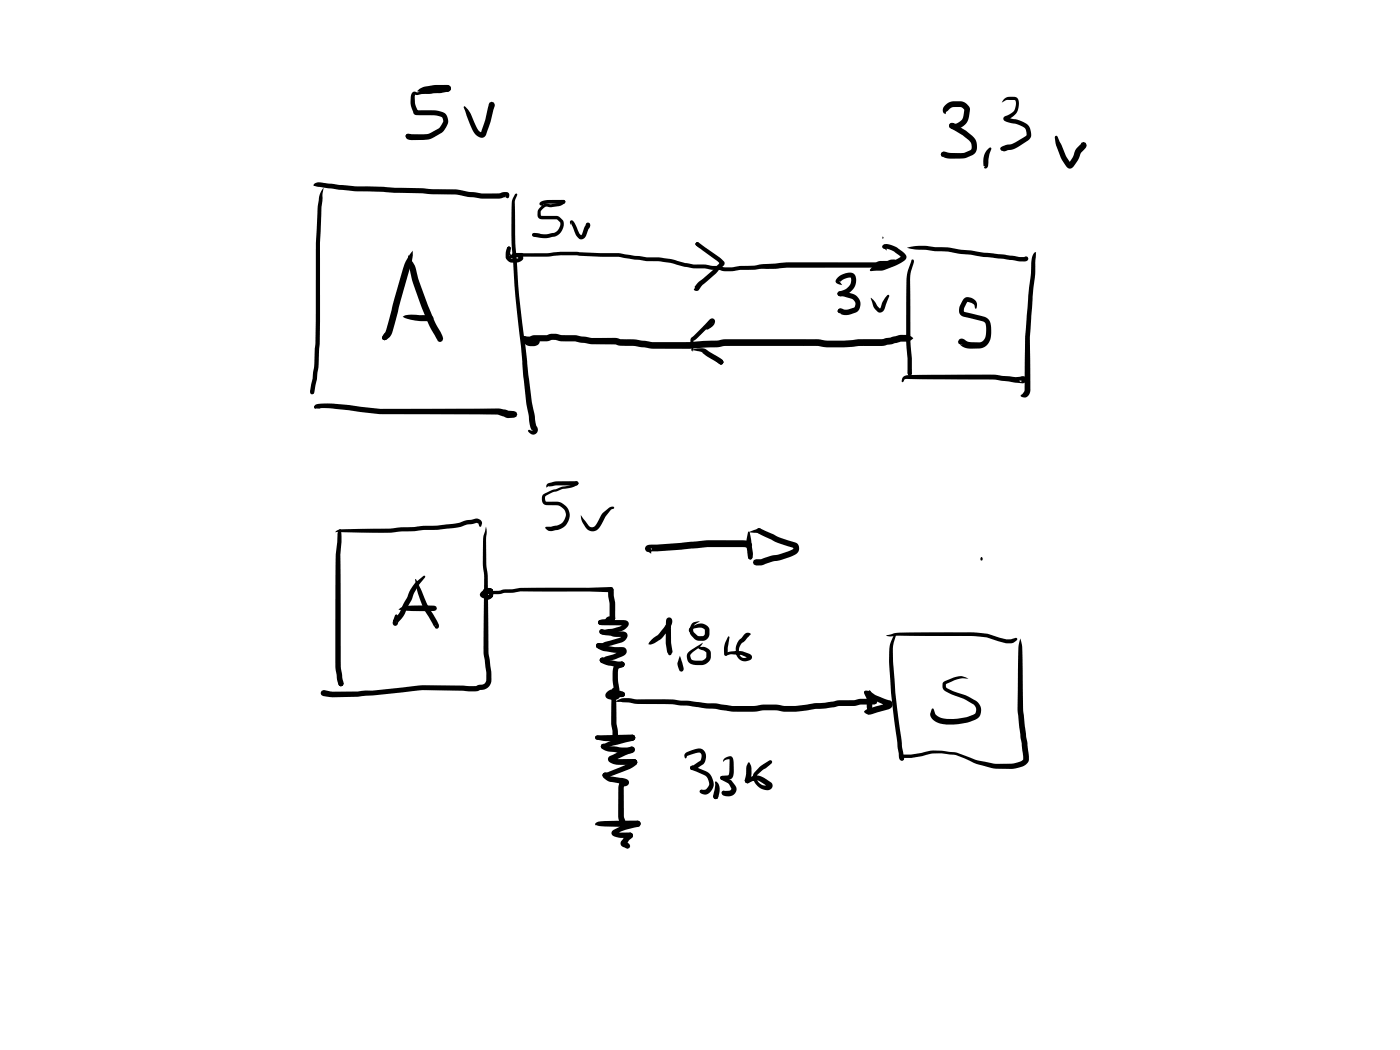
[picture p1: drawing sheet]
<svg xmlns="http://www.w3.org/2000/svg" width="285mm" height="214mm" viewBox="0 0 285 214" stroke-linecap="round" stroke-linejoin="round" font-family="sans-serif">
<g fill="#000">
<path d="M84.9 18.6a3.4 3.4 0 0 1 2.4-1.1l1.2-.2h2.6l.6 .3 .1 .4-.2 .5-.5 .2-.3-.1 .2 .1h-2.4l-1.8 .2zM84 18.8a.73 .73 0 0 1 .9 0l2.5-.2 1.9-.5 1.8-.8 .5 .2 .2 .5-.1 .3-.3 .3-1.6 .3-4 .2-.9 .3-.5-.1 .1 1.9 .6 1.6-.2-.3h.2a13.1 13.1 0 0 1 4.7 .2 1.89 1.89 0 0 1 1.3 2.6 3.3 3.3 0 0 1-1.2 1.8l-2.3 1.2a9.8 9.8 0 0 1-3.8 .2 1.11 1.11 0 0 1-1.2-.6l.1-.5 .4-.2 .4 .3-.1-.2h3.6l2.4-1.2 .9-1.4-.3-.8-.5-.2a10.4 10.4 0 0 0-4-.2l-.8-.1a.65 .65 0 0 1-.6-.6 4.6 4.6 0 0 1-.2-3.9zM64 37.4a1.96 1.96 0 0 1 1.9-.2l6.4 .7 13.8 .4 2.2 .2 4.5 .1 5.2 .8 3.9-.1a1.63 1.63 0 0 1 1.7 .1l.1 .1a.77 .77 0 0 1-.4 .9l-.2-.1-.2-.4 .3 .2-1.4 .3h-3.7l-2.9-.3-2.4-.5h-4.6l-2.1-.2-5.8-.1-5.5-.3a52.8 52.8 0 0 1-9.3-.9l-1.6-.2zM65.9 38.2l-.2 1.3-.1 1.5a124.6 124.6 0 0 0-.4 16.1 171.1 171.1 0 0 1-.4 18.2l-.8 4.5-.2 .4-.3 .1-.2-.1-.1-.3 .1-.3-.2 .2v-.1l.8-4.8a195.7 195.7 0 0 0 .4-17.8 153.6 153.6 0 0 1 .4-14.6 8.3 8.3 0 0 1 .8-3.7zM82.8 27.3h.8l.1 .2-.4 .3 .2-.1-.1 .4-.3 .1-.4-.2-.1-.4zM94.6 21.6a4.4 4.4 0 0 1 1.6 2.4l1 2.2 .4 .5 .5 .3h-.2l.9-2.5 .7-3.2 .2-.4 .4-.2 .5 .2 .1 .7-.8 3.2-.8 2.1a1.15 1.15 0 0 1-.7 1.1 1.15 1.15 0 0 1-1.3-.4l-.2-.1a10.1 10.1 0 0 1-2-4.3l-.5-1.4zM104.9 39.5l.2-.1 .2 .2-.4 1.1-.1 .7a103.9 103.9 0 0 0 .4 11.3 281.5 281.5 0 0 0 2.1 21.3l1 8 .9 4.7a1 1 0 0 1-.2 1.7 1 1 0 0 1-1.4-.8l.8 .1-.1-.1a7.3 7.3 0 0 1-.7-3.4l-.5-2.1-.8-8.5a406.7 406.7 0 0 1-2.1-23.1v-9.4zM191.7 31.1l.4-.2 .3 .2-.2-.1 .6 .6-.1 .2h-1l-.2-.4zM192.5 21.4l1.1-.7 1.9-.1a2.11 2.11 0 0 1 2 1.8l-.2 1.3a3 3 0 0 1-3.2 2.6l-.7-.3-.2-.4 .2-.4 .3-.2 .8 .2a2.18 2.18 0 0 0 1.7-1.7l.1-1.3 .1 .2-.7-.6h-1.5a2.42 2.42 0 0 0-1.5 .9l-.2 .6-.5-.5a1.29 1.29 0 0 1 .5-1.4zM193.4 25.2l.4-.2 .4 .2 .2 .4-.1 .4-.5 .2-.4-.2-.2-.4zM193.4 25.2l.4-.2 .5 .3v-.1a9.2 9.2 0 0 1 2.8 1.8 2.89 2.89 0 0 1 1.3 4.3l-1.6 .8-1.2 .2-2.7-.1-.8-.2 .2-.1-.2 .1-.4-.2-.2-.4 .1-.2 .5-.3 1.5 .2h2.5l1.6-.6a1.65 1.65 0 0 0-.5-2l-1.1-.9-2.6-1.5-.3-.5zM200.9 30.6l.5-.5h.4v.2l-.5 2-.2 1.6-.2 .3-.3 .1-.3-.2 .2-.3h-.3a4.2 4.2 0 0 1 .7-3.2z"/>
<path d="M204.4 20.2l.1-.1a2.39 2.39 0 0 1 2.1-.4 1.29 1.29 0 0 1 .8 1.8 3.3 3.3 0 0 1-2.4 2.9l.1-.2-.1-.3h.1a10.2 10.2 0 0 1 4.1 1.5l.1 .1a2.74 2.74 0 0 1 .4 2.7l-3 2-1.6 .4a.95 .95 0 0 1-1.4-.3l.1-.3 .5-.3 1.9-.5 2.6-1.5 .2-.4-.3-1.2a6.7 6.7 0 0 0-3.5-1.2 .78 .78 0 0 1-.8-1.1l.1-.1a2.61 2.61 0 0 0 2.4-2.6l-.2-.6-.2-.1h-1.6l-1 .5zM203.8 30l.3-.2 .4 .3v.3l-.4 .3-.3-.1-.1-.3zM214.8 27.7l.3-.1 .2 .3 1.7 3.9 1.1 1.5h-.5l.1-.2a5.9 5.9 0 0 0 1.2-2.5l1.3-1.5 .4-.2 .5 .2 .1 .4v.4l-1.2 1.4a6.5 6.5 0 0 1-1.7 2.8 .96 .96 0 0 1-1.4-.5l-.8-1.3-1.1-2.7-.2-1.7zM83.2 51.9l1.3 2.2 .3 1a65.1 65.1 0 0 0 3.7 10.4l1.6 2.9 .1 .6-.2 .5-.4 .1-.4-.1-.7-1.2a28.2 28.2 0 0 1-3.1-6.8l-1.4-4.1-.5-2.3a5.2 5.2 0 0 1-.3-3.2zM84 51v1a46 46 0 0 1-1.9 7.3l-2.2 8.2a2.42 2.42 0 0 1-1.6 1.8l-.4-.2-.1-.4 .8-1.6 3.1-11.2a10.5 10.5 0 0 1 2.3-4.9zM103.3 50.3l.3-.1 .3 .1 .1 .3-.3 .9v.8l.6 .4h1l.5-.3v.3l-.6-.4h-.5a.24 .24 0 0 0 .2-.2 .24 .24 0 0 0-.3-.3 .24 .24 0 0 0-.2 .2l.1-.3 .4-.2h1.4l.2 .1 .2 .3-.2 .3-.2 .1h-1.4l.3-.2a.55 .55 0 0 1-.6 .5 .55 .55 0 0 1-.5-.7 .55 .55 0 0 1 .7-.4 1.64 1.64 0 0 1 1.7 1.1l-.2 .4-.6 .4-1.4 .1a1.54 1.54 0 0 1-1.3-2.1zM103.5 52.3l1.2-.6 1.5-.1a50.6 50.6 0 0 0 8.7-.3l11 .2 2.7 .5a28.3 28.3 0 0 0 6.1 .5l1.9 .3 3.5 .8a9.7 9.7 0 0 0 3.5 .3l1.4 .2 1.6 .1 .9 .2h1.2l1.9-.3h3l2.5-.4a49.7 49.7 0 0 1 7.9-.3h14.2l1-.3h1.6a2 2 0 0 1 1.7-.1l.2 .4-.2 .4-.3 .1-1.4 .3h-1.5l-1.1 .3h-18l-2.2 .2-7.2 .2-2.1 .3-4.2-.3a8.9 8.9 0 0 0-3.3-.3l-1.8-.3-2.9-.8-1.9-.3a27.7 27.7 0 0 1-6.4-.5l-2.3-.4-11.7-.3a46.2 46.2 0 0 1-8.6 .2l-1.7 .5v-.1l.3 .5-.8-.2-.1-.3zM103.4 50.3h.4a1.08 1.08 0 0 1 .1 1.2l.6 1.3-1.1-1.2-.1-1zM108.4 47.6l.3-.2 1.2 .2 .2 .2-.2 .3-1.2 .1-.3-.1-.1-.3zM109.9 41.2l.4-.2a8.7 8.7 0 0 1 3.7-.3l1 .1 .1 .3-.1 .3-.3 .1h-3.3l-1.1 .2-.1-.2 1.1 .5-.9-.1a.43 .43 0 0 1-.5-.2 .43 .43 0 0 1 0-.5zM110 42.2a1.88 1.88 0 0 1 2.2-.6l1.6-.4a1.25 1.25 0 0 1 1.2-.4l.1 .3-.1 .3-.8 .5-2.4 .3a1.09 1.09 0 0 0-1.5 .6l-.2 .3 .1 .8 3.1 .1 .7 .3a2.04 2.04 0 0 1 0 3.2l-.1 .1a4.6 4.6 0 0 1-3.2 .9l-2-.3-.3-.1-.1-.3 .1-.2 .4-.2 1.9 .3 1.6-.2a1.64 1.64 0 0 0 1.5-1l.3-1.1-.7-.7h-2.9a.89 .89 0 0 1-1.1-1.1l.1-.8zM116.2 44.9a.65 .65 0 0 1 .8 .6l.9 1.9 .5 .6-.1-.1 .2-.3 .9-2.2 .3-.1 .3 .1 .1 .7-.7 1.8a1.04 1.04 0 0 1-1 .8 1.04 1.04 0 0 1-1.1-.7l-1.1-2.5 .3-.1-.3 .4-.1-.3z"/>
<path d="M141.8 49.4h.4l.1 .3-.2 .3-.4-.1-.1-.2zM141.7 49.4h.6l4.2 3a1.59 1.59 0 0 1 1 1.4l-1.7 1.9-2.8 2.4-.8 1-.4 .1-.5-.1v-.2l.2-.2-.1-.3 .7-.9 2.9-2.3 1.7-1.8v.4l-.7-.7-4.3-3.2-.1-.2zM141.6 49.5l.3-.2 .3 .1 .4 1.1-.9-.5zM170.6 59.4a5 5 0 0 1 3.4 .6 2.08 2.08 0 0 1 .2 3.6l-1.5 .5h-1l-.7-.2 .3-.2-.3 .1-.3-.1-.2-.4 .2-.3a1.43 1.43 0 0 1 1.4 .1l1.8-.5 .3-.5a1.22 1.22 0 0 0-1.1-1.4l-2.5-.5-.1-.4zM170.6 56.5a2.99 2.99 0 0 1 3.3-.7 2.92 2.92 0 0 1-1.9 4.3 1.31 1.31 0 0 1-1.4 .1l-.1-.4 .1-.4 .4-.1a2.25 2.25 0 0 0 2.2-2.8 2.88 2.88 0 0 0-2.1 .9l-.1-.2 .5 .9-.6-.2a.76 .76 0 0 1-.8-.6 .76 .76 0 0 1 .5-.8zM179.8 49.9a1.72 1.72 0 0 1 1.8 0l1 .5 1.2 .9a1.08 1.08 0 0 1 .8 1.1 1.08 1.08 0 0 1-.9 1l-1.3 .7-2.6 .9-2.5 .2-.2-.2a1.41 1.41 0 0 1 .9-.9l1.7-.2 2.2-.8 1.7-.9v.3l-1.8-1.4-1.5-.5 .1-.2-.3 .2-.3-.1-.2-.3zM179.8 49.9l.3-.1 .3 .1 .1 1.1-.2-.2a.65 .65 0 0 1-.5-.9zM184.6 50.4a11.8 11.8 0 0 1 5.8-.1 22.1 22.1 0 0 1 5.8 .6l8.2 .9 3.2 .5h1.1l-.2 .3 .1-.3 .3-.1 .3 .1 .2 .3a.68 .68 0 0 1-.8 .6l-13.2-1.5a16.8 16.8 0 0 0-5.1-.6l-1.7-.2a11.9 11.9 0 0 1-4-.5zM185.6 52.9h.4l.1 .4-.8 2.8a217.5 217.5 0 0 0 .4 18.1v1.8l-.3 .4-.2 .1-.3-.1-.1-.5v.1v-2.7a138 138 0 0 1-.1-17.6zM210.6 51.5l.4-.2-.2 1.8a23.5 23.5 0 0 1-.4 5.5l-.3 4.1a73.9 73.9 0 0 0-.3 12.4v4.2a1.23 1.23 0 0 1-.6 1.4 1.23 1.23 0 0 1-1.4-.1l.8-1.1v-4.4a165.7 165.7 0 0 1 1.3-19.5v-1.3a4.5 4.5 0 0 1 .7-2.8zM78.3 67.9l.2-.1h.1l.1 .9 .1-.1v.1l-.2 .4-.3 .1-.5-.3zM82 64.5a5.1 5.1 0 0 1 3.5-.3h.3a4.1 4.1 0 0 1 2.3 .3l.2 .3a1.62 1.62 0 0 1-1.9 .6 10 10 0 0 1-4.4-.9z"/>
<path d="M106.4 68.6l.4-.2 .4 .2 .2 .4-.4 .5h-.3l-.4-.5zM107 68.8l.4-.2 1.7 .2a.87 .87 0 0 1 .8 1 .87 .87 0 0 1-1.1 .7 1.69 1.69 0 0 1-2.1-.8 .69 .69 0 0 1 .7-1 .69 .69 0 0 1 .6 .9l-.4 .3 .2-.4-.1 .6-.3-.2a.44 .44 0 0 1-.2-.5 .44 .44 0 0 1 .4-.4 .28 .28 0 0 0-.3 .3 .28 .28 0 0 0 .2 .3l.1-.2 .4 .2 1.1-.1v.1l-1.5-.1-.4-.1 .2-.2-.1 .3a.4 .4 0 0 1-.4-.2 .4 .4 0 0 1 .1-.5zM140.8 71.2l1.6-.3 1.1 .1 3 1.9a.88 .88 0 0 1 .7 1.2l-.4 .2-.4-.2-2.7-1.7-.9-.7zM140.7 68.8l3.6-3.6a.7 .7 0 0 1 1.1-.2 .7 .7 0 0 1 0 1.1l-.5 .5a1.04 1.04 0 0 1-1.1 .4l-.1-.2 .1-.2 .6-.6 .2-.5a.4 .4 0 0 0 .5 .4l-3.2 3-.6 .4-.2 2.3-.5-1.7v-.7zM144.3 72.2h.2l2.7 1.2 .1 .3-.2 .4-.3 .1-.3-.1-.9-.7-1.3-.8zM170.7 63l.3-.1 .3 .1 .1 .3-.2-.2 .2 .4a.52 .52 0 0 1-.9-.1zM177.3 60.6l.6 .6 .7 1.1 .6 .6-.1-.1 .3-.5a3.9 3.9 0 0 1 1.4-2.3l.3 .3-.9 2.3a1.04 1.04 0 0 1-.8 1 1.04 1.04 0 0 1-1.2-.6l-.4-.5zM183.9 76.8l.5-.3 1-.1 10.1-.1h7l4.3 .5 1.4-.1a.61 .61 0 0 0-.6 .3 .61 .61 0 0 0 .1 .7l.3-.1-.5-.2a.74 .74 0 0 1 .7-.8 .74 .74 0 0 1 .8 .7 .74 .74 0 0 1-.8 .7l-5.5-.7h-1.3l-16.9-.1-.3 .1-.4 .5-.2-.2zM184.9 75.6l.2-.1 .4 .3 .1 .3-.1 .2-.3 .2-.3-.2zM106.4 68.6l.4-.2 .4 .2 .3 .4-.2-.3-.3-.2h.9l.8-.3h2.6a3.5 3.5 0 0 1 2.8 0 20.6 20.6 0 0 1 6.2 .6h2.6a7 7 0 0 1 3.3 .2l3.1 .1 3.6 .6h7.5l5.7-.4 1.5-.2h16a17.5 17.5 0 0 1 5 .3 32.3 32.3 0 0 0 6.2-.3l4.8-.1 2.6-.5a6 6 0 0 1 3-.2l.8 .6-.8 .6-.6 .1a3.8 3.8 0 0 0-2.1 .2l-2 .5a7.8 7.8 0 0 1-3.4 .1h-2.2l-3 .3-4.3-.1a11.7 11.7 0 0 0-4-.2h-16l-1.6 .3-5.5 .3h-7.6l-3.8-.6h-2.8l-1.1-.3h-4.7l-2.5-.4a7.4 7.4 0 0 0-3-.2l-2.6-.3-1 .3h-2.6l-.8 .3h-1a.66 .66 0 0 1-.7-.8zM196.3 60.8a1.74 1.74 0 0 1 2.6 1.4l-.1 .5-.1 .2-.3-.7a1.73 1.73 0 0 0-1.5-.7l-.6 1.2v.7l3.7 1a2.09 2.09 0 0 1 1.8 2.3 3.8 3.8 0 0 1-1.1 3.8l-1 .4-2 .1a2.57 2.57 0 0 1-2.2-.8l.5-.2-.4 .2-.4-.2-.2-.4 .2-.4a1.34 1.34 0 0 1 1.7 .3l2.5 .2a1.43 1.43 0 0 0 1.3-1.2l.1-1.7-.1-.8-.2-.4-3.8-1a1.61 1.61 0 0 1-1.4-1.1 1.61 1.61 0 0 1 .3-1.6zM63.2 79.5l.2-.1 .4 .3-.1-.1-.1-.1 .3 .4-.1 .3-.3 .1a.57 .57 0 0 1-.3-.8z"/>
<path d="M64.2 82.4h.1a9.5 9.5 0 0 1 4-.2l3.4 .4a28 28 0 0 0 6.8 .6h23.1l2 .4h-.1l1.2 .1 .4 .2 .2 .5-.2 .4-.5 .2-1.2 .1-2.2-.7-14.8-.1a89 89 0 0 1-13.1-.4l-5.9-.8-2.9 .1v-.3l-.3 .3a.41 .41 0 0 1-.2-.4 .41 .41 0 0 1 .2-.4zM64 82.7l.4-.1 .9 .6-.6-.1a.42 .42 0 0 1-.5 0 .42 .42 0 0 1-.2-.4zM111.4 98.6l1.2-.5 1-.1h3.8l.3 .1 .1 .3-.1 .3-.3 .1h-4.2l-1.6 .2-.4 .3zM110.6 100.7l1.7-.9 1.8-.6a5.6 5.6 0 0 0 3-1.1h.6l.1 .3-.2 .4a9.7 9.7 0 0 1-3.3 .8l-1.8 .6-1.2 .6a.8 .8 0 0 0-.2 1.3h2.3a2.92 2.92 0 0 1 2.6 3.1 2.92 2.92 0 0 1-3 2.8l-1.2 .1-.8-.6 .2-.3h1l1.1-.2a2.35 2.35 0 0 0 1.9-2.1 2.12 2.12 0 0 0-1.8-2 5.3 5.3 0 0 1-2.5-.2 1.55 1.55 0 0 1-.3-2zM68.5 108.1l.8-.3 2.1-.1a123 123 0 0 0 14.8-.6l2.8-.1 2.3-.2a7.9 7.9 0 0 0 3.4-.8l2-.4a1.14 1.14 0 0 1 1.5 .9l-.3 .7-.1 .1-.2-.1-.2-.6-.4-.1-2.2 .4a8 8 0 0 1-3.6 .7l-2.2 .3h-2.7l-3.3 .3a109.4 109.4 0 0 1-14.2 .1l-.6 .1zM69 107.8h.4l.1 2.8a58.7 58.7 0 0 0-.1 9.1v16.1l.3 2.4a.99 .99 0 0 1-.3 1.6l-.4-.2-.1-.4-.6-3.4v-16.1a49.5 49.5 0 0 1 .3-9.2l.1-1.9zM84.5 118h.2l1 2a28.5 28.5 0 0 0 3.4 6.7l.2 .5a.58 .58 0 0 1-.4 .8l-.3-.1-.1-.2 .3-.4-.4 .3-.4-.7a19.9 19.9 0 0 1-3.5-8.9zM84.6 118.6l1.6-1.3h.3v.3l-1.3 1.6a8.7 8.7 0 0 0-1.4 2.9l-.6 1.2a8.5 8.5 0 0 1-2.1 3.5 .59 .59 0 0 1-.9 .5 .59 .59 0 0 1-.1-1 1.57 1.57 0 0 1 .6-1.2l.2 .2-.3 1.2 .1 .1a.4 .4 0 0 0-.7 .2l.1-.5a8.6 8.6 0 0 0 2.1-3.5l.6-1a8.4 8.4 0 0 1 1.8-3.2zM98.9 107.2l.2 1-.1 2.1a38.1 38.1 0 0 0 .3 7.4l.2 15.2 .5 4.5a2.42 2.42 0 0 1-1 2.8l-1.3 .3a1.8 1.8 0 0 1-1.4 .3l-10.3-.3-13.1 1.4-5.2 .1-1.9-.3-.4-.2-.1-.4 .2-.4 .4-.2 1.8 .3h5.1l.8-.1a62.9 62.9 0 0 0 10.2-1l2.2-.2 10.7 .2 .6-.2a1.62 1.62 0 0 0 1.5-.5l.2-.5v-1.5l-.6-4.1 .2-15.6a30.7 30.7 0 0 1-.2-8.3zM118.2 104.8l1.6 2.1a.9 .9 0 0 0 .8 .5 .9 .9 0 0 0 .8-.6l.8-1.5a3.9 3.9 0 0 1 1.8-1.9l.3-.2a.54 .54 0 0 1 .8 .2l-.1 .1-.6 .3-1 1.2-.9 1.7a1.89 1.89 0 0 1-2.7 1.3l-.4-.3a4.1 4.1 0 0 1-1.2-2.9zM131.4 111.3l.4-.3 .6-.1 6.3-.4 5.2-.5h7.4a1.75 1.75 0 0 1 1.8 1l-.2 .5-.4 .2-1.2-.3h-7.3l-5.2 .5-6.5 .4 .4-.5-.2-.2 .1 1.1-1.1-.6-.2-.5zM152.3 112.3l.2-.1 .2 .2 .5 1.1-.1 .3-.3 .1-.4-.2z"/>
<path d="M152.5 108.3l1.9-.8 .5 .2 .2 .4-.2 .3-.3 .2zM152.3 108.4l.2-.2 .1 .2 .7 4.1a1.11 1.11 0 0 1-.5 1.4l-.4-.1-.2-1a8.6 8.6 0 0 1 .1-4.4zM154.1 107.7l.7-.1a35.9 35.9 0 0 0 7.4 3 1.51 1.51 0 0 1 .4 1.6 1.51 1.51 0 0 1-1.3 1l-6.2 1.9a1.99 1.99 0 0 1-1.6-.2l-.2-.4 .2-.5 .4-.1 1.1-.1 2-.7 1.8-.3 2-.7 .7-.3v-.3l.1 .1a29.7 29.7 0 0 1-7.5-3.3l-.1-.2zM69.1 138.5l.2-.1 .5 .7v-.1v.6l-.4 .1-.4-.2zM81.1 124.1l.9-.6a25.4 25.4 0 0 1 6.4-.2l.4 .2 .2 .4-.2 .3-.4 .2a29.1 29.1 0 0 1-6.4-.2zM98.5 120l1-.2a.77 .77 0 0 1 .8 .3 .77 .77 0 0 1 .1 .8 1.1 1.1 0 0 1-1.5 1 .87 .87 0 0 1-.9-.3 .87 .87 0 0 1-.1-.9 1.31 1.31 0 0 1 1.5-.6 1.31 1.31 0 0 1 .9 1.5 .92 .92 0 0 1-.9 .5 .92 .92 0 0 1-.8-.5 1.32 1.32 0 0 1 1-1.9l.7 .3 .4 .9-1.2-.5-.2 1 .4-.2-.2-.3a.63 .63 0 0 0-.6-.2 .63 .63 0 0 0-.5 .4v-.1l.7 .1 .7-.1 .1-.7h-1.1l.1-.1 .3 .1h2.4l.9-.3h1.9l1.4-.3h14.1l4.5-.2 .4 .2 .1 .4-.1 .3-.4 .2-4.5-.2h-13.9l-1.5 .3h-1.9l-1 .3h-2.4a.7 .7 0 0 1-.7-1zM121.5 131.1l.4-.2 .4 .2 .1 .4-.1 .3-.4 .2-.4-.2-.2-.3zM122.1 128.3a1.35 1.35 0 0 1 1.4 0l1.8 .2 1.2 .1a.99 .99 0 0 1 1.2 .5 .99 .99 0 0 1-.4 1.3l-.7 .4-3.7 1.1-1 .1-.4-.2-.2-.3a1.06 1.06 0 0 1 1.4-.6l3.5-1.1 .5-.4 .1 .3h-.3a3.8 3.8 0 0 1-2.2-.3l-1.9-.3h.3l-.5-.1-.2-.4zM121.5 131.1l.4-.2 1.2 .6 2.6 .3a1.81 1.81 0 0 1 1.8 .3 1.06 1.06 0 0 1-.8 1.6l-3.5 1.2h-.6l-.3-.1-.2-.4a.89 .89 0 0 1 .9-.6l1.9-.6 1.6-.7v.2l.2 .2h-1.7l-2.4-.4-1.1-.7-.2-.3zM121.9 126.4l.3-.1h4.9a.82 .82 0 0 1 .9 .5 .82 .82 0 0 1-.4 1l-1.2 .7-1.5 .5-2 .2a.7 .7 0 0 1-.7-1l.3-.1 .4 .2-.1-.1 2-.2 1.5-.5 .7-.6 .1 .5-4.8-.1-.5-.3zM122.2 134.1l.4-.2 1.3 .5 2 .3a1.04 1.04 0 0 1 1.3 .6l-.2 .4-.6 .1h.2a8.7 8.7 0 0 1-4.3-1l-.2-.4zM121.9 126.4l.4-.2 .9-.1a1.36 1.36 0 0 1 1.1-.6l.4-.2 .4 .2 .2 .4-.2 .4-.4 .2-.6-.2-.5 .5-1.1 .2 .2-.1-.5 .3-.3-.1-.1-.4z"/>
<path d="M124 119.7l.4-.2 .4 .2 .1 .4 .1 1.3 .2 1.3 .1 2.8a.78 .78 0 0 1-.6 1 .78 .78 0 0 1-.6-1v-2.7l-.3-1.7v-1zM125.3 135.2l1.3-.5 .4 .2 .2 .4a1.39 1.39 0 0 1-1.4 .8l.2-.1-.2 .7v1.4l.3 2.2a.71 .71 0 0 1-1 .7l.3-.1-.3 .2-.4-.2-.1-.4 .2-.4 .6-.1-.3 .2-.1 .3-.3-2.4a5.1 5.1 0 0 1 .4-2.7zM135.8 125.9a.74 .74 0 0 1 .9 .1 .74 .74 0 0 1 .1 1l-.9 1.5-1.5 1.8a3.3 3.3 0 0 1-2.4 .9 5.1 5.1 0 0 1 2-2l1.2-1.5 .7-1.2a.39 .39 0 0 0 .7 0v1.3a16.9 16.9 0 0 0 .3 5l-.3 .5-.2 .1-.3-.1-.3-.5a15.4 15.4 0 0 1-.2-5v-1.4zM138.4 133.5l.8 2.8-.1 .3-.4 .2-.3-.2-.2-.3a2.19 2.19 0 0 1 0-2.2zM140.9 126.9l.5-.2 1.1-.2-.4 .2a1.4 1.4 0 0 0-.9 2l.9 .8h1l.4-.3v-1a1.34 1.34 0 0 0-1.3-.4l-1.4 .4a.27 .27 0 0 1-.2 .3 .27 .27 0 0 1-.4-.1l.3-.7 1.4-.6a1.86 1.86 0 0 1 2.6 1.1v.9a1.45 1.45 0 0 1-1.6 1.4 2.18 2.18 0 0 1-2.1-1 2.18 2.18 0 0 1-.1-2.3zM140.2 132.8l2.9-1.9a4.4 4.4 0 0 1-2.1 1.9 .97 .97 0 0 0-.3 1.3 .97 .97 0 0 0 1.2 .4h1.1a1.08 1.08 0 0 0 .8-.8v-.9l-.6-.4-.9-.3-.2-.2a1.24 1.24 0 0 1 1.3-.2l.8 .4 .4 .4 .1 1.2a2.03 2.03 0 0 1-2.3 1.7h-.5a1.69 1.69 0 0 1-1.8-.7 1.69 1.69 0 0 1 .1-1.9zM147.5 133l1.2-.3 1.8-.1h.8l1.2 .5a.75 .75 0 0 1 .6 .8 .75 .75 0 0 1-.9 .7 1.84 1.84 0 0 1-2.4-1.6v-1.2a6.3 6.3 0 0 1 2-2.8l.5-.2a.4 .4 0 0 1 .5 .5l-1 1a2.96 2.96 0 0 0-1.3 1.7l-.1 1a1.11 1.11 0 0 0 .8 .9 1.11 1.11 0 0 0 1.1-.3v.4l-1.3-.6-1.3-.1a2.46 2.46 0 0 0-1.8 .2l-.3-.1zM148.2 129.7l.2-.2 .1 .2-.3 2.8a.84 .84 0 0 1-.4 1 1.46 1.46 0 0 1-.4-1.5l.2-1zM180.5 129.4l1.5-.5a209.3 209.3 0 0 1 17.7 0l1.4 .1 1.7 .6a5.2 5.2 0 0 0 3 .6l1.1-.3 .2 .2a2.13 2.13 0 0 1-2.3 .9l-3.8-1.2-2.3-.3a229.1 229.1 0 0 0-17.4 .1l-.8-.1zM182.1 129l.2-.1 .2 .2-.5 1.7a14.3 14.3 0 0 0-.1 4.9 180.7 180.7 0 0 0 1.7 15.7l.4 2.7-.3-.1 .3 .2 .1 .2-.1 .3-.3 .2a.7 .7 0 0 1-.7-.9l-.3-2.8a108.9 108.9 0 0 1-1.6-19.1l.2-1.3zM192 138.9l2.4-1a2.95 2.95 0 0 1 2.8 .3h-1.8l-1 .3-1.9 .9 .1-.2 .1 .8 1.5 .8a12.4 12.4 0 0 1 5 2.3 2.17 2.17 0 0 1-.8 3.5 11.6 11.6 0 0 1-7.5 .5 2.04 2.04 0 0 1-1.5-1.7l.3-1.1 .2-.1 .2 .1 .3 1.1 .3 .2a3.3 3.3 0 0 0 2.1 .8 10.3 10.3 0 0 0 5.5-1 1.3 1.3 0 0 0-.1-2 16.9 16.9 0 0 0-4.8-2.2l-.5-.2a1.39 1.39 0 0 1-.9-2.1zM183.7 153.7a31.9 31.9 0 0 0 6.3-.9l4.3 .3a10.6 10.6 0 0 1 3.4 1.2 18.8 18.8 0 0 0 8.2 1.2l1.7-.4 .8-.5-.1 .1-.5-4.2a69.6 69.6 0 0 1-.5-14.1v-2.2a10.3 10.3 0 0 1 .4-4.2 13.7 13.7 0 0 1 .5 5.3v1.1a71.7 71.7 0 0 0 1 14.7l.3 2.8a1.92 1.92 0 0 1-1.8 2.3l-1.5 .3a17.2 17.2 0 0 1-9.8-2.1l-1.7-.7h-.7a12 12 0 0 0-6.3 .3l-2.2 .3h-1.6l-.3-.3z"/>
<path d="M121.3 149.9l.3-.2 7-.1 .6 .3 .2 .3-.2 .4-.5 .2-7.1-.2-.3-.1-.2-.3zM122.5 151.6l.3-.2 .4 .2 .1 .3-.1-.3 .9 .3 2.2 .3h2l-.3 .3 .3-.4 .4-.1 .4 .2 .2 .5a1.07 1.07 0 0 1-1.2 .7h-1.9l-.7-.2a5.4 5.4 0 0 1-2.9-.7l-.3-.5zM122.8 157.5l.4-.2 .3 .2 .2 .3-.1-.2 .8 .5 2.2 .3a1.25 1.25 0 0 1 1.5 1l-.4 .5-.7 .2 .1 6.5a2.32 2.32 0 0 1 .1 1.9l-.5 .1-.4-.1-.2-.5-.2-1.8v-5.8a1.26 1.26 0 0 1 1.2-1.5 .45 .45 0 0 0 0 .8l-2.5-.5a2.33 2.33 0 0 1-1.9-1.3zM124.3 140.8l.4-.2 .3 .1 .3 .8a17 17 0 0 1 .2 4.9l.3 3.7v-.2l.2 .4-.2 .5-.4 .1-.6-.4-.1-1.6a26 26 0 0 1-.2-6.4l-.3-1.3zM125.3 142.9a5.2 5.2 0 0 1 4.4-.5h7.2l7 .8h1.9l3.3 .5h1.1a17.2 17.2 0 0 0 5.2-.2h2.2a17.2 17.2 0 0 0 6.7 0l1.6-.3 2-.1 2.8-.5h3.2l1.3-.3h2.9l.4 .2 .1 .4-.1 .4-.4 .1-2.9 .1-1.3 .2h-3.1l-2.8 .6h-1.9l-1.6 .3a15.7 15.7 0 0 1-6.6 0h-2.6a17.8 17.8 0 0 1-5.6 .3l-4-.6-1.9-.1-3.7-.5-2.6-.2a19 19 0 0 0-4.9-.2 22.4 22.4 0 0 1-5.3-.3zM124.8 140.1l.3-.1 .3 .2 .2 .5v-.2l.3 .4h.8l.4 .1 .2 .4a1.2 1.2 0 0 1-1.7 .5l-.8-.7a.73 .73 0 0 1 0-1.1zM121.3 149.9l.6-.1a6.7 6.7 0 0 0 3.3 .1l-.2 .1 .4-.2 .4 .2 .2 .4-.3 .5h-2.4l-1.7-.3-.3-.1-.2-.3zM123.6 140.9l.7-.5h.9l1.6 .4 .4 .6-.1 .3-.4 .2-1.8-.6-.6 .4-.1-.4 .7 .1h.4l-.1 .4-.9-.4-.1-.3a.97 .97 0 0 1 1.5-.3 .88 .88 0 0 1 .5 1.1 .88 .88 0 0 1-1 .6h-.3a1.41 1.41 0 0 1-1.7-1zM124.1 154l2.8-1.4 1.8-.6a.64 .64 0 0 1 .6 .6l-.2 .5-.4 .1h-.3h.4l-4.1 1.8 .2-.4-.1-.3 1.1 .3 3.2-.1 .5 .3 .2 .4-.2 .4-.4 .2-3.4-.1a1.81 1.81 0 0 1-2-1.2zM122.5 151.6l2.1-.8 4.1-1.2 .5 .2 .2 .4-.1 .3-.3 .3a21.6 21.6 0 0 0-5.5 1.5l-.7 .2-.3-.2-.2-.3zM122.9 157.4l.9-.2 2.5-1a5.7 5.7 0 0 0 2.4-1.3l-.1 .2 .2-.4 .4-.1a.74 .74 0 0 1 .5 .7 .74 .74 0 0 1-.6 .7l-.9 .6-4.2 1.6-.8 .1-.4-.1-.1-.4zM139.6 153.3l.6-.3a4.5 4.5 0 0 1 2.4-.6 1.92 1.92 0 0 1 .5 3.3l-1.8 1-.7-.1-.1-.3 .3-.4 1.8-1 .2-.7a.68 .68 0 0 0-.5-1l-2.4 .7-.3 .6-.3-.6z"/>
<path d="M140.6 156.1l.4-.2 .3 .1 .1 .3-.1 .3-.4 .2-.3-.2-.1-.3zM140.6 156h.6l2.5 1a2.63 2.63 0 0 1 .6 4.6 1.3 1.3 0 0 1-1.9-.5l.1-.2 .5-.1a.85 .85 0 0 0 1-.4l.4-.8-.5-1.3-.5-.5-2.6-1.1-.3-.4zM145.6 159.2l.1-.1a2.15 2.15 0 0 1 .8 2.4l-.4 1.1-.4 .1a.69 .69 0 0 1-.5-.7l.4-1.9zM147.5 154.5l.4-.3a.87 .87 0 0 1 1.1-.1 .87 .87 0 0 1 .4 1v1.8a1.48 1.48 0 0 1-1.7 1.9l-.9-.2-.2-.2 .3-.4 1.5-.2 .1-.7v-2.5h.1l-.9 .1-.5 .4zM146.8 158.1l.2-.1 1.8 .9 .3 .3-.2 .3-.4 .1-1.6-.8-.3-.4zM148.4 159l.3-.2 .3 .2 .7 .9a1.44 1.44 0 0 1 0 1.5 1.44 1.44 0 0 1-1.3 .7h-.5a1.05 1.05 0 0 1-1-.7l.1-.3 .3-.1h1.2l.4-.4-.6-1.1zM151.7 158.6l.6-.2a3.3 3.3 0 0 1 4.1 .5l.5 .4a.97 .97 0 0 1 .2 1.3 .97 .97 0 0 1-1.3 .2 2.72 2.72 0 0 1-2.3-3.4l1.4-1.4 1.7-1.2 .5 .1 .1 .2a4.3 4.3 0 0 1-1.8 1.6l-1.4 1.3a1.87 1.87 0 0 0 2.2 1.9l.1 .3-2.2-1.4-1.9 .7-.4-.2-.2-.4zM152.3 155.3l.2-.1a4.6 4.6 0 0 1 0 4.2l-.3 .1-.4-.2-.2-.4 .3-1.2a3.5 3.5 0 0 1 .4-2.4zM176.1 140.7a3.1 3.1 0 0 1 2.3 .9l2.3 .9a.98 .98 0 0 1 1 .9 .98 .98 0 0 1-.9 1l-2.2 .6a2.07 2.07 0 0 1-2.4 .1h-.2v-.4l.7-.4 3.9-1.1v.3l.3 .2-1-.3-2-.9-1.7-1.2 .1-.2h-.3l-.1-.2zM175.9 140.9l.3-.2 .1 .1 .8 1.7 .3 1.1a.72 .72 0 0 1 0 .9l-.4 .2-.3-.2a1.59 1.59 0 0 1 .1-1.3zM176.8 140.7l.2-.2 .3 .2a7 7 0 0 1 .1 3.8l-.4 .2a1.07 1.07 0 0 1-.5-1.4v-2zM183.6 153.7a.56 .56 0 0 1 .5 .8l-.4 .4-.3-.2-.2-.3z"/>
<path d="M121.3 167.6l.2-.2a41.1 41.1 0 0 1 8.3-.3 .68 .68 0 0 1 .7 .6l-.2 .5-.5 .2-.3-.1 .3 .1-4.1-.1a13 13 0 0 1-4.2-.2l-.3-.1zM127.2 170.3l1.1-.8 .4 .2 .2 .4-.2 .4-.7 .6-.6 .9 .1-.4-.2-.2a.9 .9 0 0 1 .8 1.3l-.3 .1-.4-.1a1.03 1.03 0 0 1-1-.8 1.03 1.03 0 0 1 .5-1.2zM124.7 169.1l2.5-1.2 2.6-.8 .5 .2 .2 .4-.2 .5-.3 .1-2.8 .7-1.8 .8-.1-.5 1 .2 2.2 .1 .4 .5-.2 .4-.4 .2-2.5-.2a1.06 1.06 0 0 1-1.3-1.1zM145.7 160.7h.4v.1l.1 1.5-.1 .3-.4 .1-.3-.1-.1-.4z"/>
<circle cx="91.1" cy="18" r=".67"/>
<circle cx="103.6" cy="50.6" r=".37"/>
<circle cx="78.3" cy="68.8" r=".53"/>
<circle cx="146.8" cy="73.7" r=".51"/>
<circle cx="185.2" cy="76.1" r=".41"/>
<circle cx="69.4" cy="139.2" r=".52"/>
<circle cx="122.2" cy="126.7" r=".47"/>
<circle cx="122.6" cy="134.4" r=".53"/>
<circle cx="126.6" cy="135.3" r=".58"/>
<circle cx="123.2" cy="157.8" r=".51"/>
<circle cx="125.4" cy="150.4" r=".57"/>
<circle cx="126.7" cy="141.4" r=".52"/>
<circle cx="128.7" cy="150.2" r=".61"/>
<circle cx="129.2" cy="155.2" r=".61"/>
<circle cx="147" cy="158.4" r=".4"/>
<circle cx="128.3" cy="170.1" r=".57"/>
<circle cx="145.7" cy="162.2" r=".51"/>
</g>
<g fill="#000">
<path d="M179.7 48.2l.2 .2-.2 .2z" fill-rule="evenodd"/>
<path d="M140.8 71l.2 .2-.2 .2z" fill-rule="evenodd"/>
<path d="M199.8 113.4l.2 .2-.2 .2-.2-.2z" fill-rule="evenodd"/>
<path d="M199.8 113.4l.3 .5-.3 .2-.2-.2z" fill-rule="evenodd"/>
</g>
</svg>
